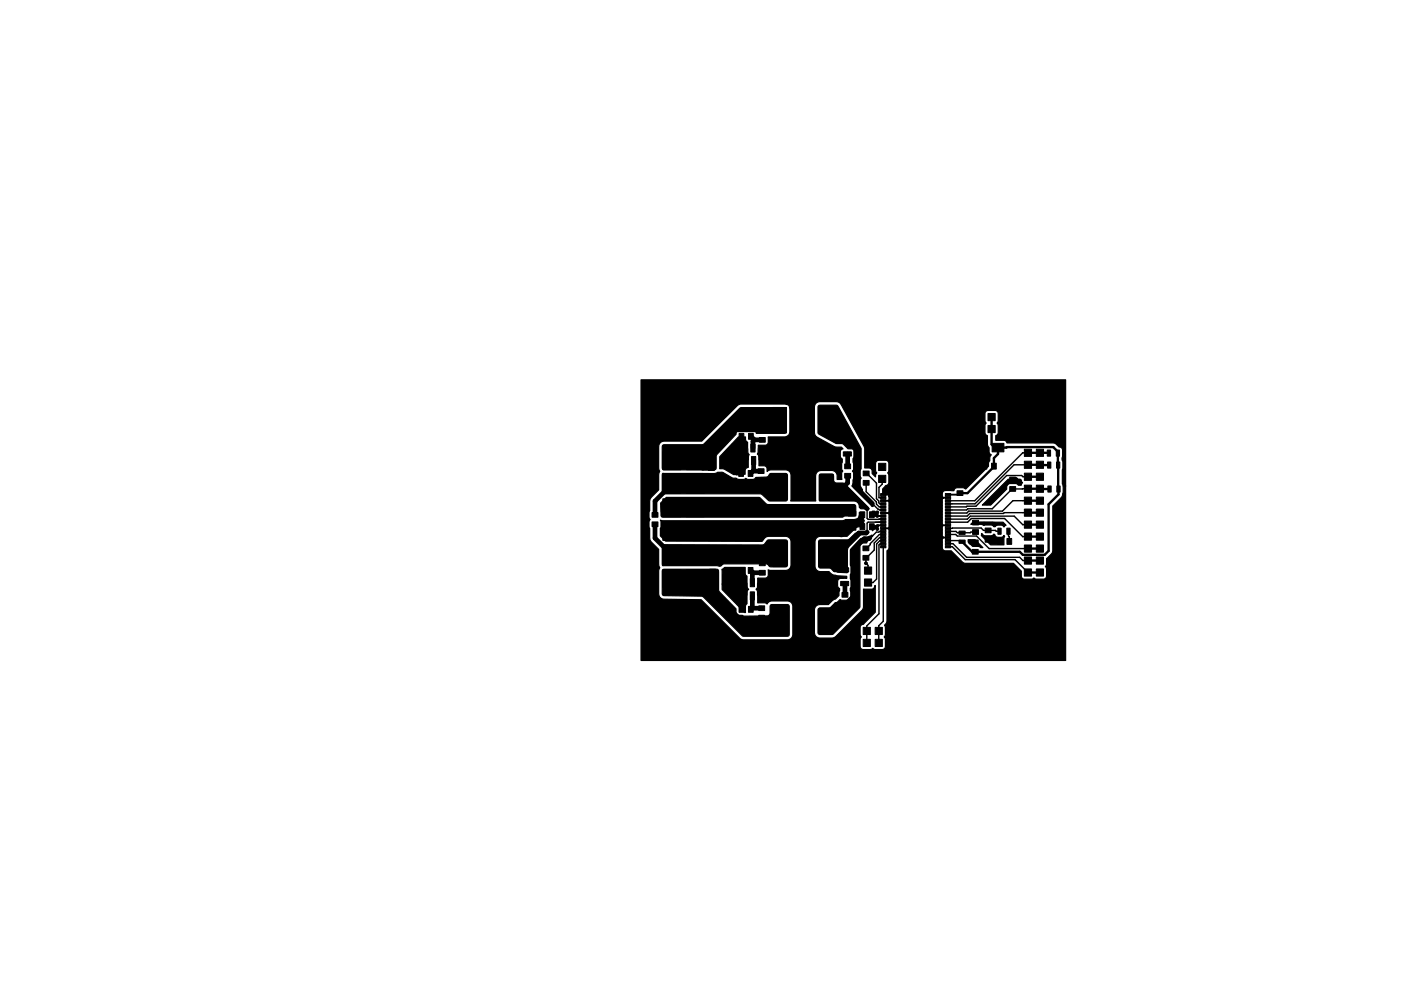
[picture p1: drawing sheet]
<svg xmlns="http://www.w3.org/2000/svg" width="297mm" height="210mm" viewBox="0 0 297 210" stroke-linecap="round" stroke-linejoin="round" font-family="sans-serif">
<g fill="#000" stroke="#000" stroke-width=".21">
<path d="M140.5 95.8h3.9v3.9h-3.9zM145.5 95.8h3.9v3.9h-3.9zM150.2 98.8h1.3v1h-1.3zM156.3 94.2h.9v1.7h-.9zM156.4 96.9h.9v1.7h-.9zM156.6 99.8h1v1.3h-1zM156.7 92h1v1.2h-1zM158.6 99.8h1v1.3h-1zM158.7 92h1v1.2h-1zM159.2 94.2h.9v1.7h-.9zM159.3 96.9h.9v1.7h-.9zM161 92.8h1.2v1h-1.2z"/>
<path d="M161 90.8h1.2v1h-1.2zM160.7 99.5h1.3v1h-1.3zM163.9 86.4h2.9v5.4h-2.9zM173.8 86.4h2.9v5.4h-2.9zM178.8 95.9h1.7v.9h-1.7zM178.8 93h1.7v.9h-1.7zM179.1 98.4h1.2v1h-1.2zM186.3 98.3h1.5v1.5h-1.5zM206.9 90.3h1.6v1.5h-1.6zM206.9 87.7h1.6v1.6h-1.6zM206.4 94.1h2.5v1.8h-2.5zM208.2 98.3h1v1.2h-1z"/>
<path d="M209.5 90.3h1.5v1.5h-1.5zM209.5 87.7h1.5v1.6h-1.5zM210.2 98.3h1v1.2h-1zM212 90.3h1.5v1.5h-1.5zM212 87.7h1.5v1.6h-1.5zM210.4 94.1h2.5v1.8h-2.5zM217.2 95.3h1.5v1.5h-1.5zM217.2 97.8h1.5v1.6h-1.5zM219.7 95.3h1.5v1.5h-1.5zM219.7 97.8h1.5v1.6h-1.5zM222 95.5h.7v1.3h-.7zM222.1 98h.7v1.3h-.7z"/>
<path d="M223.9 95.5h.7v1.3h-.7zM224 98h.7v1.3h-.7zM138.3 110.7h1.2v1h-1.2zM138.3 108.7h1.2v1h-1.2zM140.5 110.8h3.8v3.8h-3.8zM140.5 105.8h3.8v3.8h-3.8zM140.5 100.8h3.9v3.9h-3.9zM140.5 115.8h3.9v3.9h-3.9zM145.5 110.8h3.8v3.8h-3.8zM145.5 105.8h3.8v3.8h-3.8zM145.5 100.8h3.9v3.9h-3.9zM145.5 115.8h3.9v3.9h-3.9z"/>
<path d="M150.2 100.8h1.3v1h-1.3zM150.5 118.8h1.2v1h-1.2zM153.1 105.7h2.3v3.5h-2.3zM153.1 111.1h2.3v3.5h-2.3zM157.4 108.1h1.6v1h-1.6zM157.4 111.1h1.6v1h-1.6zM160.7 101.5h1.3v1h-1.3zM163.9 100.6h2.9v5.4h-2.9zM173.8 100.6h2.9v5.4h-2.9zM179.1 100.4h1.2v1h-1.2zM177.5 107.2h1.7v1.7h-1.7zM179.9 108.5h1.6v1h-1.6z"/>
<path d="M179.9 111.5h1.6v1h-1.6zM183 117.8h1.2v1h-1.2zM183 115.8h1.2v1h-1.2zM183 101.9h1.3v1h-1.3zM183 99.9h1.3v1h-1.3zM182.3 111.1h1v1.3h-1zM182.3 108.6h1v1.2h-1zM184.3 111.1h1v1.3h-1zM184.3 108.6h1v1.2h-1zM186.7 104.7h1.1v.5h-1.1zM186.7 105.4h1.1v.4h-1.1zM186.7 106h1.1v.5h-1.1z"/>
<path d="M186.7 106.7h1.1v.4h-1.1zM186.7 107.3h1.1v.5h-1.1zM186.7 108h1.1v.4h-1.1zM186.7 108.6h1.1v.5h-1.1zM186.7 109.3h1.1v.4h-1.1zM186.7 109.9h1.1v.5h-1.1zM186.7 110.6h1.1v.4h-1.1zM186.7 111.2h1.1v.5h-1.1zM186.7 111.9h1.1v.4h-1.1zM186.7 112.5h1.1v.5h-1.1zM186.7 113.2h1.1v.4h-1.1zM186.7 113.8h1.1v.5h-1.1z"/>
<path d="M186.7 114.5h1.1v.4h-1.1zM186.7 115.1h1.1v.5h-1.1zM186.7 115.8h1.1v.4h-1.1zM186.3 100.8h1.5v1.6h-1.5zM191 105.7h6.3v9.5h-6.3zM191 105.7h1v1h-1zM191 107.1h1v1h-1zM191 108.6h1v1h-1zM191 110h1v1h-1zM191 112.8h1v1h-1zM191 111.4h1v1h-1zM191 114.2h1v1h-1z"/>
<path d="M192.3 105.7h1v1h-1zM192.3 107.1h1v1h-1zM192.3 110h1v1h-1zM192.3 108.6h1v1h-1zM192.3 111.4h1v1h-1zM192.3 112.8h1v1h-1zM192.3 114.2h1v1h-1zM193.6 105.7h1v1h-1zM193.6 107.1h1v1h-1zM193.6 108.6h1v1h-1zM193.6 110h1v1h-1zM193.6 112.8h1v1h-1z"/>
<path d="M193.6 111.4h1v1h-1zM193.6 114.2h1v1h-1zM195 105.7h1v1h-1zM195 107.1h1v1h-1zM195 108.6h1v1h-1zM195 110h1v1h-1zM195 112.8h1v1h-1zM195 111.4h1v1h-1zM195 114.2h1v1h-1zM196.3 105.7h1v1h-1zM196.3 107.1h1v1h-1zM196.3 108.6h1v1h-1z"/>
<path d="M196.3 110h1v1h-1zM196.3 114.2h1v1h-1zM196.3 111.4h1v1h-1zM196.3 112.8h1v1h-1zM200.4 104.7h1.2v.5h-1.2zM200.4 105.4h1.2v.4h-1.2zM200.4 106h1.2v.5h-1.2zM200.4 106.7h1.2v.4h-1.2zM200.4 107.3h1.2v.5h-1.2zM200.4 108h1.2v.4h-1.2zM200.4 108.6h1.2v.5h-1.2zM200.4 109.3h1.2v.4h-1.2z"/>
<path d="M200.4 109.9h1.2v.5h-1.2zM200.4 110.6h1.2v.4h-1.2zM200.4 111.2h1.2v.5h-1.2zM200.4 111.9h1.2v.4h-1.2zM200.4 112.5h1.2v.5h-1.2zM200.4 113.2h1.2v.4h-1.2zM200.4 113.8h1.2v.5h-1.2zM200.4 114.5h1.2v.4h-1.2zM200.4 115.1h1.2v.5h-1.2zM200.4 115.8h1.2v.4h-1.2zM202.9 104.1h1.3v1h-1.3zM202.9 102.1h1.3v1h-1.3z"/>
<path d="M203.3 114.6h1.3v.7h-1.3zM203.3 112.7h1.3v.7h-1.3zM206.1 116.6h1.3v1h-1.3zM206.1 114.6h1.3v1h-1.3zM206.2 112.4h1.3v1h-1.3zM206.2 110.4h1.3v1h-1.3zM208.9 112h1.2v1h-1.2zM208.9 114h1.2v1h-1.2zM211.6 112.1h.7v1.3h-.7zM211.5 114.2h1v1.3h-1zM213.5 112.1h.7v1.3h-.7zM214.1 103.2h1.2v1h-1.2z"/>
<path d="M214.1 101.2h1.2v1h-1.2zM213.5 114.2h1v1.3h-1zM217.2 102.9h1.5v1.6h-1.5zM217.2 110.5h1.5v1.6h-1.5zM217.2 113.1h1.5v1.5h-1.5zM217.2 108h1.5v1.5h-1.5zM217.2 105.5h1.5v1.5h-1.5zM217.2 100.4h1.5v1.5h-1.5zM217.2 115.6h1.5v1.6h-1.5zM217.2 118.2h1.5v1.5h-1.5zM219.7 102.9h1.5v1.6h-1.5zM219.7 110.5h1.5v1.6h-1.5z"/>
<path d="M219.7 113.1h1.5v1.5h-1.5zM219.7 108h1.5v1.5h-1.5zM219.7 105.5h1.5v1.5h-1.5zM219.7 100.4h1.5v1.5h-1.5zM219.7 115.6h1.5v1.6h-1.5zM219.7 118.2h1.5v1.5h-1.5zM222.2 103.1h.7v1.3h-.7zM224.1 103.1h.7v1.3h-.7zM140.5 120.8h3.9v3.9h-3.9zM145.5 120.8h3.9v3.9h-3.9zM150.5 120.8h1.2v1h-1.2zM156.2 122.8h.9v1.7h-.9z"/>
<path d="M156.2 125.6h.9v1.7h-.9zM156.6 120.4h1v1.3h-1zM156.7 128.7h1v1.2h-1zM158.6 120.4h1v1.3h-1zM158.7 128.7h1v1.2h-1zM159.1 122.8h.9v1.7h-.9zM159.1 125.6h.9v1.7h-.9zM161 121h1.2v1h-1.2zM161 119h1.2v1h-1.2zM160.9 128.5h1.2v1h-1.2zM160.9 130.5h1.2v1h-1.2zM163.9 114.8h2.9v5.4h-2.9z"/>
<path d="M163.9 129h2.9v5.4h-2.9zM173.8 114.8h2.9v5.4h-2.9zM173.8 129h2.9v5.4h-2.9zM178.2 123.4h1.7v.9h-1.7zM178.2 120.5h1.7v.9h-1.7zM178.5 127.7h1.3v1h-1.3zM178.5 125.7h1.3v1h-1.3zM183 135.6h1.5v1.6h-1.5zM183 133.1h1.5v1.5h-1.5zM183.3 120.3h1.5v1.5h-1.5zM183.3 122.8h1.5v1.6h-1.5zM183.3 125.4h1.5v1.5h-1.5z"/>
<path d="M185.6 135.6h1.5v1.6h-1.5zM185.6 133.1h1.5v1.5h-1.5zM217.2 120.7h1.5v1.5h-1.5zM219.7 120.7h1.5v1.5h-1.5z"/>
<circle cx="140.3" cy="85" r="3"/>
<circle cx="154.9" cy="96.3" r=".3"/>
<circle cx="155" cy="97.5" r=".3"/>
<circle cx="155.3" cy="99.6" r=".3"/>
<circle cx="155.5" cy="94.5" r=".3"/>
<circle cx="179.5" cy="86.7" r=".3"/>
<circle cx="181.1" cy="89.1" r=".3"/>
<circle cx="181.8" cy="84.2" r=".3"/>
<circle cx="183.6" cy="91.8" r=".3"/>
<circle cx="183.8" cy="87.1" r=".3"/>
<circle cx="186.3" cy="81.4" r=".3"/>
<circle cx="187.1" cy="94.2" r=".3"/>
<circle cx="187.5" cy="83.8" r=".3"/>
<circle cx="187.5" cy="87.2" r=".3"/>
<circle cx="187.8" cy="91.2" r=".3"/>
<circle cx="189.7" cy="81.9" r=".3"/>
<circle cx="190.1" cy="99.8" r=".3"/>
<circle cx="190.3" cy="96.6" r=".3"/>
<circle cx="191" cy="89.7" r=".3"/>
<circle cx="191" cy="86.2" r=".3"/>
<circle cx="191.2" cy="93.2" r=".3"/>
<circle cx="192" cy="83.1" r=".3"/>
<circle cx="193.4" cy="98.5" r=".3"/>
<circle cx="193.4" cy="90.5" r=".3"/>
<circle cx="193.8" cy="94.1" r=".3"/>
<circle cx="193.9" cy="87" r=".3"/>
<circle cx="194.4" cy="83.1" r=".3"/>
<circle cx="195.8" cy="90.8" r=".3"/>
<circle cx="195.8" cy="87.5" r=".3"/>
<circle cx="196.2" cy="93.2" r=".3"/>
<circle cx="196.2" cy="96.5" r=".3"/>
<circle cx="196.3" cy="84.8" r=".3"/>
<circle cx="198.2" cy="90.7" r=".3"/>
<circle cx="198.2" cy="85.1" r=".3"/>
<circle cx="198.2" cy="82.3" r=".3"/>
<circle cx="198.2" cy="88.1" r=".3"/>
<circle cx="198.5" cy="93.8" r=".3"/>
<circle cx="199.6" cy="98.2" r=".3"/>
<circle cx="200.5" cy="86.4" r=".3"/>
<circle cx="200.6" cy="89" r=".3"/>
<circle cx="200.7" cy="83.7" r=".3"/>
<circle cx="200.9" cy="92.7" r=".3"/>
<circle cx="202.3" cy="81.8" r=".3"/>
<circle cx="202.5" cy="85.6" r=".3"/>
<circle cx="202.6" cy="88.6" r=".3"/>
<circle cx="202.9" cy="96.5" r=".3"/>
<circle cx="203.5" cy="99.6" r=".3"/>
<circle cx="203.7" cy="82.9" r=".3"/>
<circle cx="204.4" cy="94" r=".3"/>
<circle cx="204.8" cy="90.5" r=".3"/>
<circle cx="204.9" cy="86.4" r=".3"/>
<circle cx="205.6" cy="99.9" r=".3"/>
<circle cx="206.5" cy="82.3" r=".3"/>
<circle cx="206.7" cy="98.4" r=".3"/>
<circle cx="207.6" cy="84.3" r=".3"/>
<circle cx="221.6" cy="85" r="3"/>
<circle cx="178.4" cy="113" r=".85"/>
<circle cx="179.7" cy="110.6" r=".3"/>
<circle cx="180.8" cy="111.1" r=".3"/>
<circle cx="182.7" cy="111.1" r=".3"/>
<circle cx="182.8" cy="109.2" r=".3"/>
<circle cx="183.6" cy="119.5" r=".3"/>
<circle cx="186" cy="112.2" r=".3"/>
<circle cx="186" cy="111.6" r=".3"/>
<circle cx="186" cy="108.7" r=".3"/>
<circle cx="186" cy="109.5" r=".3"/>
<circle cx="189.5" cy="108.8" r=".3"/>
<circle cx="189.6" cy="116.8" r=".3"/>
<circle cx="189.6" cy="111.2" r=".3"/>
<circle cx="189.7" cy="113.8" r=".3"/>
<circle cx="189.7" cy="106.2" r=".3"/>
<circle cx="190.7" cy="103.9" r=".3"/>
<circle cx="191.6" cy="117.1" r=".3"/>
<circle cx="192.6" cy="119.2" r=".3"/>
<circle cx="192.6" cy="103" r=".3"/>
<circle cx="193.1" cy="100.6" r=".3"/>
<circle cx="194.3" cy="103.9" r=".3"/>
<circle cx="194.8" cy="116.6" r=".3"/>
<circle cx="195.8" cy="103.1" r=".3"/>
<circle cx="195.8" cy="101" r=".3"/>
<circle cx="195.8" cy="118.6" r=".3"/>
<circle cx="196.9" cy="104.4" r=".3"/>
<circle cx="197.1" cy="117" r=".3"/>
<circle cx="198.2" cy="100.6" r=".3"/>
<circle cx="198.3" cy="105.2" r=".3"/>
<circle cx="198.5" cy="103.5" r=".3"/>
<circle cx="198.6" cy="106.4" r=".3"/>
<circle cx="198.6" cy="110.1" r=".3"/>
<circle cx="198.6" cy="112.5" r=".3"/>
<circle cx="198.6" cy="108.5" r=".3"/>
<circle cx="198.7" cy="119" r=".3"/>
<circle cx="198.8" cy="114.3" r=".3"/>
<circle cx="198.8" cy="116.7" r=".3"/>
<circle cx="200.9" cy="101.1" r=".3"/>
<circle cx="205.7" cy="114.9" r=".3"/>
<circle cx="208.6" cy="111.1" r=".3"/>
<circle cx="209.2" cy="106.8" r=".3"/>
<circle cx="210.8" cy="111.1" r=".3"/>
<circle cx="210.9" cy="114.5" r=".3"/>
<circle cx="216" cy="102.4" r=".3"/>
<circle cx="140.3" cy="135.8" r="3"/>
<circle cx="153.5" cy="123.9" r=".3"/>
<circle cx="153.6" cy="122" r=".3"/>
<circle cx="154.8" cy="125.7" r=".3"/>
<circle cx="155.3" cy="123.7" r=".3"/>
<circle cx="155.4" cy="121" r=".3"/>
<circle cx="157.3" cy="128.1" r=".3"/>
<circle cx="190.6" cy="121.3" r=".3"/>
<circle cx="190.7" cy="125.2" r=".3"/>
<circle cx="191.3" cy="128.1" r=".3"/>
<circle cx="191.5" cy="131.1" r=".3"/>
<circle cx="192.2" cy="134.5" r=".3"/>
<circle cx="193.6" cy="127.1" r=".3"/>
<circle cx="193.8" cy="125.1" r=".3"/>
<circle cx="194.1" cy="123.1" r=".3"/>
<circle cx="194.6" cy="129.2" r=".3"/>
<circle cx="195.5" cy="136.8" r=".3"/>
<circle cx="195.7" cy="133" r=".3"/>
<circle cx="196.2" cy="126.1" r=".3"/>
<circle cx="196.8" cy="122.2" r=".3"/>
<circle cx="197.2" cy="129.5" r=".3"/>
<circle cx="198.5" cy="124.6" r=".3"/>
<circle cx="198.7" cy="134.4" r=".3"/>
<circle cx="199.6" cy="127" r=".3"/>
<circle cx="200.4" cy="136.8" r=".3"/>
<circle cx="200.6" cy="131.6" r=".3"/>
<circle cx="201.4" cy="121" r=".3"/>
<circle cx="202.1" cy="128.5" r=".3"/>
<circle cx="204" cy="123.2" r=".3"/>
<circle cx="204.4" cy="135" r=".3"/>
<circle cx="204.9" cy="128.9" r=".3"/>
<circle cx="206.1" cy="131.4" r=".3"/>
<circle cx="206.5" cy="127" r=".3"/>
<circle cx="209.2" cy="130.7" r=".3"/>
<circle cx="210" cy="135.2" r=".3"/>
<circle cx="212.3" cy="127" r=".3"/>
<circle cx="212.5" cy="137.4" r=".3"/>
<circle cx="212.8" cy="132.2" r=".3"/>
<circle cx="221.6" cy="135.8" r="3"/>
</g>
<g fill="none" stroke="#000" stroke-width=".3">
<path d="M217.9 98.6h-2.9l-8.3 8.3h-5.7M217.9 96.1h-1.1l-10.1 10.1h-5.7M159.1 100.5h.5M161.5 103.1l3.8 .2M183.6 119.5h.1M183.6 119.5l.4 .5v1.1M183.6 102.4v1.9l2.2 2.2v.5l.6 .5h.9M183.6 100.4l2.2 2.1v3.3l.5 .5v.4l.2 .2h.8M183.8 107.9v2.1l.3 .2 2.3-.1M185 106.9l1.2 1.2 1.1 .1M186.4 110.1h.9M186.4 110.8h.1"/>
<path d="M187 101.6v1.1l-.6 .7v2.2h.9M187.3 114.7h-.7l-.7 .7v7.4l-.8 .8h-1.1M187.3 112.7l-1.5 .2-1.2 1.2h-1.5l-.4 .4M187.3 113.4h-.8l-2 1.9v.2l-.9 .8M187.3 116v15.8l-1 1v3.6M187.3 110.8h-3.2l-.3 .2v1.9M187.3 115.3h-.7l-.2 .3v14.6l-2.6 2.6v1.1h.5l-.5 .5v2M187.3 114h-.8l-1.1 1.2v1.5l-1.8 1.6v1.2M201 112.1l7-.1 .5 .5h2.5l.2 .2h.7M201 114.7h2.7l.3 .2M201 112.7h1.7l.3 .3 3.8-.1M201 113.4h1.6l.4 .3h4.1l2.6 2.7h8.2"/>
<path d="M201 110.1h4.1l.6-.6h9.3l1.8 1.8h1.1M201 110.8h4.2l.7-.8h7.1l3.8 3.8h1.1M201 115.3h1l2.9 2.9h11.3l.7 .7h1M201 116h.9l2.8 2.7h10.5l2.7 2.8M213.8 112.7l.2 2.2M214.6 103.7l-4.2 4.2h-5.2l-.3 .3h-3.9M217.9 101.1h-1l-.3-.2h-3.2l-6.5 6.5-5.9 .1M217.9 103.7h-3.5M217.9 106.2h-3.1l-2.3 2.2h-7.1l-.4 .4h-4M217.9 108.8l-12.3 .1-.6 .6h-4M179 128.2h.3M179.1 123.8v1.5"/>
<path d="M179.1 125.4v.8"/>
</g>
<path d="M155.3 99.6l.9 .9h.9M157.2 92.6v2l-.5 .5" fill="none" stroke="#000" stroke-width=".8"/>
<g fill="none" stroke="#000" stroke-width="1">
<path d="M154.9 96.3h.5l1.5 1.4h-1.7l-.2-.2M155.5 94.5l.6 .6h.6M159.2 92.6l.8 .7M159.6 100h1.8M159.8 97.7v2.1l-.7 .7M160 93.3l-.4 .3v1.5M160 93.3h1.6M165.3 89.1v.6l-1.5 1.5h-8l-5 5v3.1h-1.8l-1.6-1.6h-5M175.2 89.1l.8 .8v1.3l2.2 2.2h1.9l1.3 1.4v8.5l3.6 3.6M179.7 96.3v2.6M181.1 89.1l2.5 2.7M181.8 84.2h-1.4l-.9-.9v3.4"/>
<path d="M186.3 81.4l-2.5 2.4v3.3M187.1 94.2l2.5 2.4h.7M187.5 87.2v3.7l.3 .3M189.7 81.9h-.3l-1.9 1.9M190.1 99.8l.7 .8h2.3M191 89.7l.2 .2v3.3M192 83.1l-1 1v2.1M193.4 90.5v3.2l.4 .4M194.4 83.1v3.4l-.5 .5M195.8 87.5v3.3M196.2 96.5l-2.1 2h-.7M198.2 90.7l.3 .2v2.9"/>
<path d="M198.2 85.1v3M198.2 82.3l-1.9 1.9v.6M200.5 86.4l.1 .1v2.5M202.3 81.8l-1.6 1.5v.4M202.6 88.6v2.3l-1.7 1.8M202.9 96.5h-1.7l-1.6 1.7M203.5 99.6l-1.5 1.5h-1.1M203.7 82.9v1.5l-1.2 1.2M204.8 90.5l-.4 .4v3.1M206.2 82l.3 .3M206.7 98.4l-1.1 1.2v.3M207.6 84.3l-2 2.1h-.7"/>
<path d="M138.9 111.2v3l3.5 3.5h5l1.6 1.6h3.7l1.5-1.6h10.9l.2-.2M142.4 107.7h9.6l.3 .4h7.1M142.4 102.7l-3.5 3.6v2.9M147.4 102.7l1.5-1.4h3.6l1.7 1.8h10.9l.2 .2M175.2 103.3h4M178.4 108v.5l.5 .5h1.8M179.2 103.3l4.6 4.6M179.7 110.6l.5 .5h.6M179.7 100.9v1.5l-.5 .5v.4M182.7 111.1l.1 .2v.5M183.8 112.9l-.2 .2h-1.5l-4.4 4.4h-2.5v1.6l1.8 1.8h2.1M184.4 114.1l-.2 .2h-.9l-2.5 2.5v9.9l-1.5 1.5"/>
<path d="M189.6 116.8h1.7l.3 .3M189.6 111.2v2.5l.1 .1M189.7 106.2v2.4l-.2 .2M192.6 103h-1l-.9 .9M192.6 119.2l-2 2.1M194.8 116.6h1.9l.4 .4M195.8 103.1h-.8l-.7 .8M195.8 118.6l.4 .4h2.5M196.9 104.4l.8 .8h.6M198.2 100.6h-2l-.4 .4 2.7 2.5M198.6 106.4v2.1M198.6 110.1v2.4"/>
<path d="M198.8 114.3v2.4M205.7 114.9l.1 .2h1M209.5 114.5h1.4M214.7 101.7h.7l.6 .7M147.4 122.7l1.5-1.4h2.2v4.3l6.6 6.6h7.1l.5-.5M153.6 122v1.8l-.1 .1M154.8 125.7l.7 .7h1.1M155.4 121h1.7M156.6 123.6l-1.3 .1M157.3 128.1l-.1 1.2M159.1 121l.5 .5h2M159.4 129h2.1"/>
<path d="M159.5 121.4v2.2M159.5 126.4v2.6l-.3 .3M179.1 123.8v2.4M179.1 128.2h-1.8l-2.1 2.1v1.4M190.7 125.2v2.3l.6 .6M191.5 131.1v2.6l.7 .8M193.8 125.1l-.2 .1v1.9M194.6 129.2l.4 .3h2.2M195.5 136.8h4.9M195.7 133l1.4 1.4h1.6M196.2 126.1l2.4 2.4h3.5M196.8 122.2l-.9 .9h-1.8"/>
<path d="M198.5 124.6v1.3l1.1 1.1M200.6 131.6l3.4 3.4h.4M201.4 121l2.1 2.2h.5M204.9 128.9l1.2 1.1v1.4M206.5 127h5.8M209.2 130.7v3.8l.8 .7M212.8 132.2l-.3 .3v4.9"/>
</g>
<g fill="none" stroke="#000" stroke-width=".5">
<path d="M210.2 88.5v5.8l1.4 1.3M217.9 98.6l4.6 .1M217.9 96.1h4.5M203.5 104.6h1.6l5.6-5.6v-1.8l.9-.9v-1.3l11.7-.1 1 .9 .1 9.1-2.1 2.1v9.9l-.8 .8h-4.6l-.7-.6h-10.1l-2.1-2.2M214.7 101.7l-5.2 5.1h-.3M217.9 103.7l4.6 .1M217.9 116.4h2.6M217.9 101.1h2.6M217.9 106.2h2.6M217.9 108.8h2.6M217.9 113.8h2.6M217.9 111.3h2.6"/>
<path d="M217.9 118.9h2.6M217.9 121.5h2.6"/>
</g>
<g fill="none" stroke="#000" stroke-width=".4">
<path d="M184.8 109.2l.3 .3h2.2M186 108.7v.8M187.3 108.8h4l.2 .3M187.3 111.4h-1.1l-.2 .2h-1l-.2 .2M187.3 104.9h3.8l.4 .4v.9h-4.2M189.5 106.2h.1M191.5 111.9l-.2 .2h-4M196.8 113.3h1.3l.7 .7h2.2M200 114h.1M201 111.4h-2.1l-.5 .5h-1.6M201 105.6l-2.3 .1-.6 .5h-1.3M203.5 104.6l-.3 .3h-2.2"/>
<path d="M206.8 110.9h3.7l.3 .2h-2.2"/>
</g>
<g fill="#000" stroke="#000" stroke-width=".25">
<path d="M156.6 92.7h1.5a.88 .88 0 0 0 .4 1.1v2.1l.4 .5-.2 .5-.1 2.3a.65 .65 0 0 0-.6 .6v.8l-2.4 .1-2-1.1-1-.2v-2.5zM140.5 94.5l8.6-.2 7.9-7.8h9.3l.3 .1 .1 .3-.1 4.9-.3 .1h-5.9a.64 .64 0 0 0-.7-.6h-1l-.5 .2a2.06 2.06 0 0 0-1.7-.1l-.4 .3v.4l-4.2 4.5-.1 2.7-.1 .3-.2 .1h-10.9l-.2-.4zM173.5 86.1l3.8-.1 .4 .2 4.9 9v4.3a2.06 2.06 0 0 0-.2 1.7l.2 .3a2.06 2.06 0 0 0-.2 1.7l.5 .6v.8l2.1 2.2 .2 .6h-.4l-4.2-4.3a1.35 1.35 0 0 0 .3-1.3 2.16 2.16 0 0 0 0-1.6l-.1-.3a2.06 2.06 0 0 0 .1-1.7v-.9l.1-.1a1.8 1.8 0 0 0 0-1.8l-.5-.2h-.7l-1.2-1.1h-1.4l-3.7-2.1-.1-5.6zM141.3 105.5h19.6l1.5 1.4 .4 .2h18.2l.3 .1 .1 .2v1.7l-.2 .3-2 .1-.6 .2h-38.1l-.4-.3v-2.7zM140.5 100.4l11 .1 .7-.3h.9l2.1 1.2 1 .1a2.06 2.06 0 0 0 1.7 .2l.3-.2a2.06 2.06 0 0 0 1.7 .2l.3-.4 2.5-.1 .8-.7h3.2l.3 .3-.1 5.3-.3 .2h-3.5l-1.5-1.4-.4-.1h-20.7l-.1-4.1zM140.5 115.7l.3-.1h20.8l.4-.1 .8-.9 3.8-.1 .3 .3 .1 5.1-.3 .3-3.3 .1-1-.7-9 .1a1.01 1.01 0 0 1-1.4 .3h-11.5l-.1-.2zM173.8 100.7l2.7-.1 .2 .4v.9a.63 .63 0 0 0 .7 .6l1.6 .1 5.2 5.4-.4 .2-.2-.2-1.1-.1-.3-.3a1.17 1.17 0 0 0-1.1-1.3h-7.3l-.1-5.3zM173.7 114.7l6.2-.2 1.5-1.4 .6-.2a2.16 2.16 0 0 0 1.6 .1l.2-.2 .4 .2-.4 .2a1.48 1.48 0 0 0-1.3 .3l-2.8 2.8-.1 5.2-2.1-.1-1.1-.9-2.7-.1-.1-.3zM184.6 111.6h1.5l-.1 .5a1.07 1.07 0 0 0-1 .5l-.4-.6zM182.5 114.2l1.6-.1 .7-.6 .2 .2-1 1.1-.2 .4h-.8a.65 .65 0 0 0-.7 .6v13.1l-5.8 5.7-3-.1-.1-.3 .1-5.1 2.8-.2 1.8-1.7 .4 .1h1.3a.65 .65 0 0 0 .6-.6l-.1-1.4 .1-.6a1.8 1.8 0 0 0 0-1.8l-.1-1 .1-.1a1.8 1.8 0 0 0 0-1.8l-.1-3.4zM185 108.5a.94 .94 0 0 1 1.2 .9h-1.6v-.5zM205.3 114.5h1.4l1.7 1.7h-.5l-.5-.3h-1.2l-.9-.9z"/>
<path d="M205.8 111.2l.5-.4h6.4l.6 .6-.4 .4-.4-.3a1.36 1.36 0 0 0-1.5 .2h-.3l-.6-.3-1.5 .1-.6-.3zM208.1 113.2l.8 .5h1.2l.6-.4 .2 .1a.62 .62 0 0 0 .7 .6h.9l.4-.4 .1 .2-.2 .4 .1 1.4h-2.9l-1.9-2zM213.8 101.7h2.5a.83 .83 0 0 1 .2 1.3h-.6l-.6-.4h-1.2a.65 .65 0 0 0-.7 .6v.6l-3.3 3.4h-1.8zM140.5 120.9l.3-.1h11.3l.2 .4 .1 4.2 3.6 3.8v.7a.65 .65 0 0 0 .7 .7h.7l.4 .1h4.9a.63 .63 0 0 0 .6-.6v-1.5l.2-.3 3.7 .1 .1 .2v6l-.1 .3-.3 .1h-9.4l-8.5-8.5-8.5-.2-.1-5.1zM153.1 120.8l.5-.4h4.4v1.5l.4 .3v2.3l.3 .5-.3 .6v2.5l-.4 .6 .1 1.3h-.2l-4.8-4.9zM135.9 80.6h90v22.5h-.5l-.2-.4 .1-7.2-.2-.5-.6-.2a1.48 1.48 0 0 0-1.2-.8h-9.8l-.4-.5-2-.1v-1l.4-.2 .1-.4v-1.5l-.2-.5 .2-.5v-1.8l-.6-.4h-1.5a.65 .65 0 0 0-.7 .6v1.6l.3 .5-.3 .5v1.5l.2 .5 .4 .1v1.9l.3 .7 .1 1.1 .4 .4-.1 .1a1.25 1.25 0 0 0-.3 1.2l-.2 .2v.9l-4.8 4.8-.6-.2h-1.3a.64 .64 0 0 0-.6 .6h-2.1a.94 .94 0 0 0-.4 1.3h-11.3l-.4-.6-1-.1v-1l.7-.7h.3l.3-.4 .1-1.8-.3-.5 .3-.5v-1.5l-.5-.6h-1.7a.65 .65 0 0 0-.7 .6v1.5l.3 .5-.2 .3-.1 .6-.7-.7v-.6a.65 .65 0 0 0-.6-.6h-1l-.1-4.5-4.9-9.1-.9-.5h-3.6a1.15 1.15 0 0 0-1.1 1.1v5.5l.2 .6 .4 .4 3.5 1.9 1.6 .2 .3 .3a.63 .63 0 0 0-.5 .7v.9l.2 .4 .2 .2v.7a2.16 2.16 0 0 0-.1 1.6l.2 .2-.3 .5 .1 1.3h-1v-.7a1.15 1.15 0 0 0-1.1-1.2h-2.5a1.14 1.14 0 0 0-1 1.2l.1 5.3h-5.4l.1-5.5a1.15 1.15 0 0 0-1.1-1.1h-3.1l-.9 .3v-.5l-.2-.5-.4-.2h-1.1v-1.9l-.3-.6 .1-.4 .1-1.4h1.4a.65 .65 0 0 0 .7-.7v-1.1h3.6a1.08 1.08 0 0 0 1-1.1v-4.9a.92 .92 0 0 0-1.2-1l-9.5 .1-.5 .3-7.5 7.5h-8a1.15 1.15 0 0 0-1.2 1.1v4.6l.3 .7-.3 .7v3.2l-1.8 2-.2 2.6a2.02 2.02 0 0 0 .2 1.7v.1a2.06 2.06 0 0 0-.1 1.7l.1 2.6 1.8 2 .1 3.5a.62 .62 0 0 1 0 .9l-.1 5a1.15 1.15 0 0 0 1.2 1.1l7.9 .1 8.1 8.2 .5 .3 9.7 .1a1.15 1.15 0 0 0 1.1-1.2v-6.1a1.14 1.14 0 0 0-1.1-1h-3.5l-.6 .3-.3 .4-.5-.3h-1.5v-2.3l-.3-.6 .3-.5v-1.8h1.6l.5-.2 .2-.5v-1.1l.5 .1h3.2a1.15 1.15 0 0 0 1.1-1.1v-5.1a1.14 1.14 0 0 0-1.1-1h-3.9l-.5 .3-.6 .8-20.5-.1-1.1-1.1v-1.6a2.16 2.16 0 0 0 .1-1.6l-.1-.1 .5 .1h38.1l.7-.3h1.8a1.15 1.15 0 0 0 1.1-1.5l.9 .7 .2 1.1-.2 .5v.8l-1.5 .1-2 1.9h-5.8a1.14 1.14 0 0 0-1 1.1v5.4a1.14 1.14 0 0 0 1.1 1h1.9l.8 .7 1 .2 1.9 .1v.4h-1.3a.65 .65 0 0 0-.6 .7v1.1l.4 .4-.1 1.5-2.3 1.9h-1.9a1.14 1.14 0 0 0-1 1.1v5a1.14 1.14 0 0 0 1.1 1h2.6l.8-.4 5.7-5.7 .2-.6v-3.7h2l.5-.8v5.7l-2.5 2.6h-.3l-.4 .4v1.7l.2 .5-.2 .5v1.6l.2 .4 .4 .2h1.5l.5-.2 .6 .2h1.5l.4-.2 .2-.4v-1.6l-.2-.5 .2-.5v-1.5l-.2-.5 .5-.5 .1-.3v-15a1.18 1.18 0 0 0 .4-1.2v-3.1l-.2-.4 .2-.4v-2.4l-.2-.5 .2-.4v-1.7a.62 .62 0 0 1 0-.9v-.4h11.3l.1 .2-.1 .4v5a.62 .62 0 0 1 0 .9v1.7l.1 .4-.1 .5v1.7a.65 .65 0 0 0 .6 .7h1.3l2.4 2.4 .6 .2h10.2l1.6 1.7v1a.65 .65 0 0 0 .7 .7h1.5l.5-.3 .5 .3h1.5a.65 .65 0 0 0 .7-.7v-1.5l-.3-.5 .3-.5v-1.2l1.1-1 .2-.6v-9.5l2-2.2 .2-.8v-1.3h.5v37h-90z"/>
</g>
</svg>
